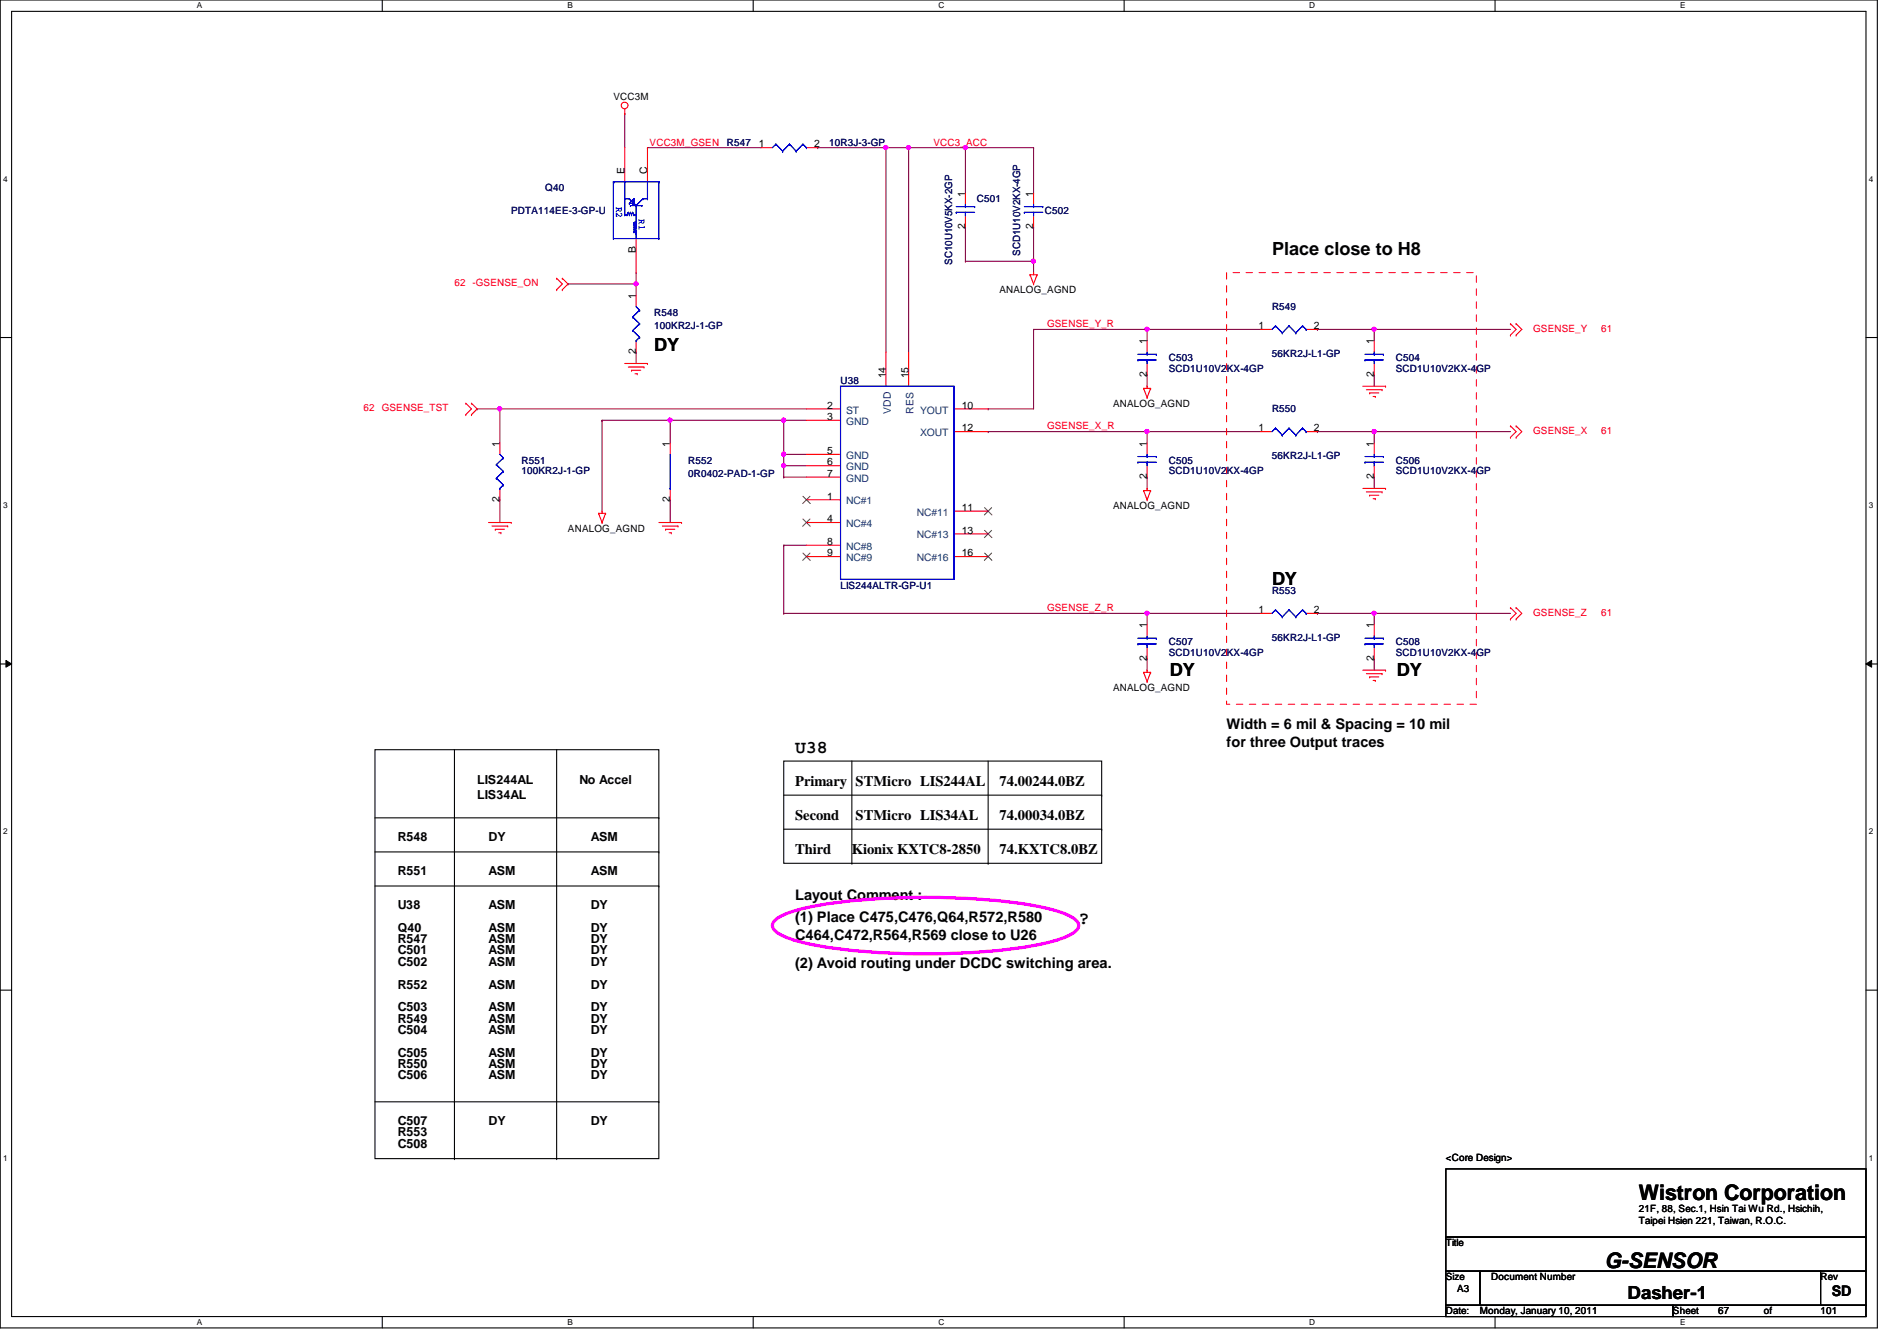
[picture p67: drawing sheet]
<svg xmlns="http://www.w3.org/2000/svg" width="297mm" height="210mm" viewBox="0 0 297 210" stroke-linecap="round" stroke-linejoin="round" font-family="sans-serif">
<defs><g id="words">
<g font-size="3.3">
<text x="256.6" y="187.9">Wistron Corporation</text>
<text x="251.3" y="198.5">G-SENSOR</text>
</g>
<g font-size="2.8">
<text x="199.2" y="40">Place close to H8</text>
<text x="102.4" y="54.9">DY</text>
<text x="199.2" y="91.5">DY</text>
<text x="183.2" y="105.7">DY</text>
<text x="218.7" y="105.7">DY</text>
<text x="124.5" y="117.9">U38</text>
<text x="168.9" y="144.6">?</text>
<text x="254.8" y="203.4">Dasher-1</text>
</g>
<g font-size="2.3">
<text x="192.1" y="116.9">for three Output traces</text>
<text x="192.1" y="114.1">Width = 6 mil &amp; Spacing = 10 mil</text>
<text x="124.5" y="123">Primary</text>
<text x="134" y="123">STMicro LIS244AL</text>
<text x="156.5" y="123">74.00244.0BZ</text>
<text x="124.5" y="128.4">Second</text>
<text x="134" y="128.4">STMicro LIS34AL</text>
<text x="156.5" y="128.4">74.00034.0BZ</text>
<text x="124.5" y="133.7">Third</text>
<text x="133.4" y="133.7">Kionix KXTC8-2850</text>
<text x="156.5" y="133.7">74.KXTC8.0BZ</text>
<text x="124.5" y="140.8">Layout Comment :</text>
<text x="124.5" y="144.4">(1) Place C475,C476,Q64,R572,R580</text>
<text x="124.5" y="147.1">C464,C472,R564,R569 close to U26</text>
<text x="124.5" y="151.5">(2) Avoid routing under DCDC switching area.</text>
<text x="286.8" y="202.9">SD</text>
</g>
<g font-size="1.9">
<text x="74.7" y="122.7">LIS244AL</text>
<text x="74.7" y="125.1">LIS34AL</text>
<text x="90.7" y="122.7">No Accel</text>
<text x="62.3" y="131.6">R548</text>
<text x="76.5" y="131.6">DY</text>
<text x="92.5" y="131.6">ASM</text>
<text x="62.3" y="136.9">R551</text>
<text x="76.5" y="136.9">ASM</text>
<text x="92.5" y="136.9">ASM</text>
<text x="62.3" y="142.3">U38</text>
<text x="76.5" y="142.3">ASM</text>
<text x="92.5" y="142.3">DY</text>
<text x="62.3" y="145.8">Q40</text>
<text x="62.3" y="147.6">R547</text>
<text x="62.3" y="149.4">C501</text>
<text x="76.5" y="145.8">ASM</text>
<text x="76.5" y="147.6">ASM</text>
<text x="76.5" y="149.4">ASM</text>
<text x="92.5" y="145.8">DY</text>
<text x="92.5" y="147.6">DY</text>
<text x="92.5" y="149.4">DY</text>
<text x="62.3" y="151.2">C502</text>
<text x="62.3" y="154.7">R552</text>
<text x="76.5" y="151.2">ASM</text>
<text x="76.5" y="154.7">ASM</text>
<text x="92.5" y="151.2">DY</text>
<text x="92.5" y="154.7">DY</text>
<text x="62.3" y="158.3">C503</text>
<text x="62.3" y="160.1">R549</text>
<text x="62.3" y="161.8">C504</text>
<text x="76.5" y="158.3">ASM</text>
<text x="76.5" y="160.1">ASM</text>
<text x="76.5" y="161.8">ASM</text>
<text x="92.5" y="158.3">DY</text>
<text x="92.5" y="160.1">DY</text>
<text x="92.5" y="161.8">DY</text>
<text x="62.3" y="165.4">C505</text>
<text x="62.3" y="167.2">R550</text>
<text x="76.5" y="165.4">ASM</text>
<text x="76.5" y="167.2">ASM</text>
<text x="92.5" y="165.4">DY</text>
<text x="92.5" y="167.2">DY</text>
<text x="62.3" y="169">C506</text>
<text x="76.5" y="169">ASM</text>
<text x="92.5" y="169">DY</text>
<text x="62.3" y="176.1">C507</text>
<text x="62.3" y="177.8">R553</text>
<text x="62.3" y="179.6">C508</text>
<text x="76.5" y="176.1">DY</text>
<text x="92.5" y="176.1">DY</text>
</g>
<g font-size="1.6">
<text x="96.1" y="15.7">VCC3M</text>
<text x="118.8" y="23.1">1</text>
<text x="127.5" y="23.1">2</text>
<text x="97.8" y="27.2" transform="rotate(-90 97.8 27.2)">E</text>
<text x="101.3" y="27.2" transform="rotate(-90 101.3 27.2)">C</text>
<text x="151.1" y="35.9" transform="rotate(-90 151.1 35.9)">2</text>
<text x="151.1" y="30.8" transform="rotate(-90 151.1 30.8)">1</text>
<text x="161.8" y="35.9" transform="rotate(-90 161.8 35.9)">2</text>
<text x="161.8" y="30.8" transform="rotate(-90 161.8 30.8)">1</text>
<text x="99.6" y="39.7" transform="rotate(-90 99.6 39.7)">B</text>
<text x="99.6" y="46.8" transform="rotate(-90 99.6 46.8)">1</text>
<text x="156.5" y="45.9">ANALOG_AGND</text>
<text x="179.6" y="53.9" transform="rotate(-90 179.6 53.9)">1</text>
<text x="197.1" y="51.5">1</text>
<text x="205.7" y="51.5">2</text>
<text x="215.1" y="53.9" transform="rotate(-90 215.1 53.9)">1</text>
<text x="99.6" y="55.5" transform="rotate(-90 99.6 55.5)">2</text>
<text x="138.7" y="59.2" transform="rotate(-90 138.7 59.2)">14</text>
<text x="142.2" y="59.2" transform="rotate(-90 142.2 59.2)">15</text>
<text x="179.6" y="59" transform="rotate(-90 179.6 59)">2</text>
<text x="215.1" y="59" transform="rotate(-90 215.1 59)">2</text>
<text x="129.5" y="64">2</text>
<text x="129.5" y="65.7">3</text>
<text x="150.6" y="64">10</text>
<text x="174.3" y="63.7">ANALOG_AGND</text>
<text x="78.2" y="69.9" transform="rotate(-90 78.2 69.9)">1</text>
<text x="104.9" y="69.9" transform="rotate(-90 104.9 69.9)">1</text>
<text x="129.5" y="71.1">5</text>
<text x="150.6" y="67.5">12</text>
<text x="179.6" y="69.9" transform="rotate(-90 179.6 69.9)">1</text>
<text x="197.1" y="67.5">1</text>
<text x="205.7" y="67.5">2</text>
<text x="215.1" y="69.9" transform="rotate(-90 215.1 69.9)">1</text>
<text x="129.5" y="74.6">7</text>
<text x="129.5" y="72.9">6</text>
<text x="179.6" y="75" transform="rotate(-90 179.6 75)">2</text>
<text x="215.1" y="75" transform="rotate(-90 215.1 75)">2</text>
<text x="78.2" y="78.6" transform="rotate(-90 78.2 78.6)">2</text>
<text x="88.9" y="83.2">ANALOG_AGND</text>
<text x="104.9" y="78.6" transform="rotate(-90 104.9 78.6)">2</text>
<text x="129.5" y="81.7">4</text>
<text x="129.5" y="78.2">1</text>
<text x="150.6" y="83.5">13</text>
<text x="150.6" y="80">11</text>
<text x="174.3" y="79.7">ANALOG_AGND</text>
<text x="129.5" y="85.3">8</text>
<text x="129.5" y="87.1">9</text>
<text x="150.6" y="87.1">16</text>
<text x="197.1" y="96">1</text>
<text x="205.7" y="96">2</text>
<text x="179.6" y="98.3" transform="rotate(-90 179.6 98.3)">1</text>
<text x="215.1" y="98.3" transform="rotate(-90 215.1 98.3)">1</text>
<text x="179.6" y="103.5" transform="rotate(-90 179.6 103.5)">2</text>
<text x="215.1" y="103.5" transform="rotate(-90 215.1 103.5)">2</text>
<text x="174.3" y="108.1">ANALOG_AGND</text>
<text x="226.4" y="181.7">&lt;Core Design&gt;</text>
<text x="256.6" y="191.6">Taipei Hsien 221, Taiwan, R.O.C.</text>
<text x="256.6" y="189.7">21F, 88, Sec.1, Hsin Tai Wu Rd., Hsichih,</text>
<text x="226.4" y="195.1">Title</text>
<text x="226.4" y="200.4">Size</text>
<text x="228.2" y="202.2">A3</text>
<text x="233.5" y="200.4">Document Number</text>
<text x="285.1" y="200.4">Rev</text>
<text x="226.4" y="205.7">Date:</text>
<text x="231.7" y="205.7">Monday, January 10, 2011</text>
<text x="261.9" y="205.7">Sheet</text>
<text x="269.1" y="205.7">67</text>
<text x="276.2" y="205.7">of</text>
<text x="285.1" y="205.7">101</text>
</g>
<g font-size="1.6" fill="#f00">
<text x="101.7" y="22.8">VCC3M_GSEN</text>
<text x="146.2" y="22.8">VCC3_ACC</text>
<text x="71.2" y="44.8">62 -GSENSE_ON</text>
<text x="164" y="51.2">GSENSE_Y_R</text>
<text x="240.1" y="51.9">GSENSE_Y</text>
<text x="250.7" y="51.9">61</text>
<text x="56.9" y="64.4">62 GSENSE_TST</text>
<text x="164" y="67.2">GSENSE_X_R</text>
<text x="240.1" y="67.9">GSENSE_X</text>
<text x="250.7" y="67.9">61</text>
<text x="164" y="95.7">GSENSE_Z_R</text>
<text x="240.1" y="96.4">GSENSE_Z</text>
<text x="250.7" y="96.4">61</text>
</g>
<g font-size="1.6" fill="#000080">
<text x="113.8" y="22.8">R547</text>
<text x="129.8" y="22.8">10R3J-3-GP</text>
<text x="85.4" y="29.9">Q40</text>
<text x="80" y="33.4">PDTA114EE-3-GP-U</text>
<text x="152.9" y="31.7">C501</text>
<text x="163.6" y="33.4">C502</text>
<text x="149.1" y="41.4" transform="rotate(-90 149.1 41.4)">SC10U10V5KX-2GP</text>
<text x="159.8" y="40" transform="rotate(-90 159.8 40)">SCD1U10V2KX-4GP</text>
<text x="102.4" y="51.6">100KR2J-1-GP</text>
<text x="102.4" y="49.4">R548</text>
<text x="199.2" y="48.6">R549</text>
<text x="183" y="58.2">SCD1U10V2KX-4GP</text>
<text x="183" y="56.6">C503</text>
<text x="199.2" y="55.8">56KR2J-L1-GP</text>
<text x="218.6" y="58.2">SCD1U10V2KX-4GP</text>
<text x="218.6" y="56.6">C504</text>
<text x="131.6" y="60.1">U38</text>
<text x="199.2" y="64.6">R550</text>
<text x="199.2" y="71.8">56KR2J-L1-GP</text>
<text x="81.7" y="74.2">100KR2J-1-GP</text>
<text x="81.7" y="72.6">R551</text>
<text x="107.8" y="74.7">0R0402-PAD-1-GP</text>
<text x="107.8" y="72.6">R552</text>
<text x="183" y="74.2">SCD1U10V2KX-4GP</text>
<text x="183" y="72.6">C505</text>
<text x="218.6" y="74.2">SCD1U10V2KX-4GP</text>
<text x="218.6" y="72.6">C506</text>
<text x="131.6" y="92.1">LIS244ALTR-GP-U1</text>
<text x="199.2" y="93">R553</text>
<text x="183" y="101">C507</text>
<text x="199.2" y="100.3">56KR2J-L1-GP</text>
<text x="218.6" y="101">C508</text>
<text x="183" y="102.6">SCD1U10V2KX-4GP</text>
<text x="218.6" y="102.6">SCD1U10V2KX-4GP</text>
</g>
<g font-size="1.6" fill="#00f">
<text x="96.5" y="32.3" transform="rotate(90 96.5 32.3)">R2</text>
<text x="100" y="34.3" transform="rotate(90 100 34.3)">R1</text>
</g>
<g font-size="1.6" fill="#004080">
<text x="132.5" y="64.7">ST</text>
<text x="139.5" y="64.8" transform="rotate(-90 139.5 64.8)">VDD</text>
<text x="143" y="64.7" transform="rotate(-90 143 64.7)">RES</text>
<text x="144.1" y="64.7">YOUT</text>
<text x="132.5" y="66.5">GND</text>
<text x="132.5" y="71.8">GND</text>
<text x="144.1" y="68.3">XOUT</text>
<text x="132.5" y="75.4">GND</text>
<text x="132.5" y="73.6">GND</text>
<text x="132.5" y="82.5">NC#4</text>
<text x="132.5" y="79">NC#1</text>
<text x="143.5" y="80.7">NC#11</text>
<text x="132.5" y="86.1">NC#8</text>
<text x="132.5" y="87.8">NC#9</text>
<text x="143.5" y="84.3">NC#13</text>
<text x="143.5" y="87.8">NC#16</text>
</g>
<g font-size="1.3">
<text x="30.8" y="1.3">A</text>
<text x="88.9" y="1.3">B</text>
<text x="146.9" y="1.3">C</text>
<text x="205" y="1.3">D</text>
<text x="263.1" y="1.3">E</text>
<text x=".5" y="28.4">4</text>
<text x="292.6" y="28.4">4</text>
<text x=".5" y="79.5">3</text>
<text x="292.6" y="79.5">3</text>
<text x=".5" y="130.6">2</text>
<text x="292.6" y="130.6">2</text>
<text x=".5" y="181.7">1</text>
<text x="292.6" y="181.7">1</text>
<text x="30.8" y="207.4">A</text>
<text x="88.9" y="207.4">B</text>
<text x="146.9" y="207.4">C</text>
<text x="205" y="207.4">D</text>
<text x="263.1" y="207.4">E</text>
</g>
</g></defs>
<path d="M0 0h294v207.9h-294zM1.8 1.8h290.4v204.3h-290.4z" fill="none" stroke="#000" stroke-width=".17"/>
<g fill="#fff">
<path d="M30.8 .2h.8v1.4h-.8z"/>
<path d="M30.8 206.2h.8v1.4h-.8z"/>
</g>
<path d="M59.9 0v1.8M59.9 206.1v1.8" fill="none" stroke="#000" stroke-width=".17"/>
<g fill="#fff">
<path d="M88.9 .2h.8v1.4h-.8z"/>
<path d="M88.9 206.2h.8v1.4h-.8z"/>
</g>
<path d="M117.9 0v1.8M117.9 206.1v1.8" fill="none" stroke="#000" stroke-width=".17"/>
<g fill="#fff">
<path d="M146.9 .2h.9v1.4h-.9z"/>
<path d="M146.9 206.2h.9v1.4h-.9z"/>
</g>
<path d="M176 0v1.8M176 206.1v1.8" fill="none" stroke="#000" stroke-width=".17"/>
<g fill="#fff">
<path d="M205 .2h.9v1.4h-.9z"/>
<path d="M205 206.2h.9v1.4h-.9z"/>
</g>
<path d="M234.1 0v1.8M234.1 206.1v1.8" fill="none" stroke="#000" stroke-width=".17"/>
<g fill="#fff">
<path d="M263.1 .2h.8v1.4h-.8z"/>
<path d="M263.1 206.2h.8v1.4h-.8z"/>
<path d="M.5 27.3h.7v1.4h-.7z"/>
<path d="M292.6 27.3h.7v1.4h-.7z"/>
<path d="M.5 78.4h.7v1.4h-.7z"/>
<path d="M292.6 78.4h.7v1.4h-.7z"/>
</g>
<path d="M0 52.8h1.8M292.2 52.8h1.8" fill="none" stroke="#000" stroke-width=".17"/>
<g fill="#fff">
<path d="M.5 129.5h.7v1.4h-.7z"/>
<path d="M292.6 129.5h.7v1.4h-.7z"/>
</g>
<path d="M0 103.9h1.8M292.2 103.9h1.8" fill="none" stroke="#000" stroke-width=".17"/>
<path d="M.9 103.4l.9 .5-.9 .5zM292.2 103.9l.9-.5v1z" fill="#000"/>
<path d="M.9 103.4l.9 .5-.9 .5zM292.2 103.9l.9-.5v1z" fill="none" stroke="#000" stroke-width=".16"/>
<g fill="#fff">
<path d="M.5 180.5h.7v1.4h-.7z"/>
<path d="M292.6 180.5h.7v1.4h-.7z"/>
</g>
<path d="M0 155h1.8M292.2 155h1.8" fill="none" stroke="#000" stroke-width=".17"/>
<path d="M179.6 67.6h17.8M179.6 67.6h.1" fill="none" stroke="#800040" stroke-width=".17"/>
<circle cx="179.6" cy="67.5" r=".32" fill="#f0f"/>
<circle cx="179.6" cy="67.5" r=".32" fill="none" stroke="#f0f" stroke-width=".17"/>
<path d="M161.8 51.6h.1M161.8 51.6v12.4h-7.1M179.6 51.6h17.8M179.6 58.7h.1M179.6 51.6h.1M179.6 51.6v1.7M179.6 58.7v1.8M154.7 64h.1M179.6 67.6h.1M179.6 74.7h.1M179.6 67.6v1.7M179.6 74.7v1.8" fill="none" stroke="#800040" stroke-width=".17"/>
<circle cx="179.6" cy="51.5" r=".32" fill="#f0f"/>
<circle cx="179.6" cy="51.5" r=".32" fill="none" stroke="#f0f" stroke-width=".17"/>
<path d="M215.2 51.6h.1M215.2 58.7h.1M215.2 51.6v1.7M215.2 58.7v1.8M215.2 67.6h21.3M215.2 67.6h.1M215.2 74.7h.1M215.2 67.6v1.7M215.2 74.7v1.8" fill="none" stroke="#800040" stroke-width=".17"/>
<circle cx="215.2" cy="67.5" r=".32" fill="#f0f"/>
<circle cx="215.2" cy="67.5" r=".32" fill="none" stroke="#f0f" stroke-width=".17"/>
<path d="M215.2 51.6h21.3M215.2 51.6h.1" fill="none" stroke="#800040" stroke-width=".17"/>
<circle cx="215.2" cy="51.5" r=".32" fill="#f0f"/>
<circle cx="215.2" cy="51.5" r=".32" fill="none" stroke="#f0f" stroke-width=".17"/>
<g fill="none" stroke="#800040" stroke-width=".17">
<path d="M161.8 51.6h.1M161.8 51.6h17.8M206.3 51.6h.1M206.3 51.6h8.9M94.3 65.8h.1M94.3 65.8h28.4M104.9 65.8h.1M104.9 65.8v3.5M122.7 71.1h3.6M122.7 65.8h.1M122.7 71.1h.1M122.7 65.8v5.3"/>
<path d="M154.7 67.6h24.9M154.7 67.6h.1M206.3 67.6h.1M206.3 67.6h8.9"/>
</g>
<circle cx="104.9" cy="65.8" r=".32" fill="#f0f"/>
<circle cx="104.9" cy="65.8" r=".32" fill="none" stroke="#f0f" stroke-width=".17"/>
<path d="M122.7 65.8h3.6M122.7 65.8h.1" fill="none" stroke="#800040" stroke-width=".17"/>
<circle cx="122.7" cy="65.8" r=".32" fill="#f0f"/>
<circle cx="122.7" cy="65.8" r=".32" fill="none" stroke="#f0f" stroke-width=".17"/>
<path d="M94.3 65.8h.1M94.3 65.8v14.2M104.9 78.2h.1M104.9 78.2v3.6M122.7 72.9h3.6M122.7 72.9h.1M122.7 72.9v1.8" fill="none" stroke="#800040" stroke-width=".17"/>
<circle cx="122.7" cy="72.9" r=".32" fill="#f0f"/>
<circle cx="122.7" cy="72.9" r=".32" fill="none" stroke="#f0f" stroke-width=".17"/>
<path d="M88.9 44.4h10.7M88.9 44.4h.1" fill="none" stroke="#800040" stroke-width=".17"/>
<circle cx="99.6" cy="44.4" r=".32" fill="#f0f"/>
<circle cx="99.6" cy="44.4" r=".32" fill="none" stroke="#f0f" stroke-width=".17"/>
<path d="M97.8 17.8h.1M97.8 17.8v5.3M142.3 23.1h.1M142.3 23.1v32M151.2 23.1h10.6M151.2 23.1h.1M99.6 55.1h.1M99.6 55.1v1.8" fill="none" stroke="#800040" stroke-width=".17"/>
<circle cx="151.1" cy="23.1" r=".32" fill="#f0f"/>
<circle cx="151.1" cy="23.1" r=".32" fill="none" stroke="#f0f" stroke-width=".17"/>
<path d="M151.2 23.1h.1M151.2 23.1v7.1M151.2 40.9h10.6M151.2 40.9h.1" fill="none" stroke="#800040" stroke-width=".17"/>
<circle cx="161.8" cy="40.9" r=".32" fill="#f0f"/>
<circle cx="161.8" cy="40.9" r=".32" fill="none" stroke="#f0f" stroke-width=".17"/>
<path d="M142.3 23.1h8.9M142.3 23.1h.1M99.6 44.4h.1M99.6 42.7h.1M99.6 42.7v3.5M161.8 40.9h.1M161.8 40.9v1.8" fill="none" stroke="#800040" stroke-width=".17"/>
<circle cx="142.3" cy="23.1" r=".32" fill="#f0f"/>
<circle cx="142.3" cy="23.1" r=".32" fill="none" stroke="#f0f" stroke-width=".17"/>
<path d="M138.7 23.1h.1M138.7 23.1v32M138.7 23.1h3.6M151.2 35.6h.1M151.2 35.6v5.3M161.8 35.6h.1M161.8 35.6v5.3" fill="none" stroke="#800040" stroke-width=".17"/>
<circle cx="138.7" cy="23.1" r=".32" fill="#f0f"/>
<circle cx="138.7" cy="23.1" r=".32" fill="none" stroke="#f0f" stroke-width=".17"/>
<path d="M161.8 23.1h.1M161.8 23.1v7.1M74.7 64h.1M74.7 64h3.6M78.3 78.2h.1M78.3 78.2v3.6M122.7 74.7h3.6M122.7 74.7h.1M122.7 71.1h.1M122.7 71.1v1.8" fill="none" stroke="#800040" stroke-width=".17"/>
<circle cx="122.7" cy="71.1" r=".32" fill="#f0f"/>
<circle cx="122.7" cy="71.1" r=".32" fill="none" stroke="#f0f" stroke-width=".17"/>
<path d="M101.4 23.1h17.8M101.4 23.1h.1M128.1 23.1h10.6M128.1 23.1h.1M78.3 64h48M78.3 64h.1M78.3 64v5.3" fill="none" stroke="#800040" stroke-width=".17"/>
<circle cx="78.2" cy="64" r=".32" fill="#f0f"/>
<circle cx="78.2" cy="64" r=".32" fill="none" stroke="#f0f" stroke-width=".17"/>
<path d="M122.7 85.3h3.6M122.7 85.3h.1M122.7 96h.1M122.7 96h56.9M179.6 96h.1M179.6 96v1.8M206.3 96h.1M206.3 96h30.2M215.2 96h.1" fill="none" stroke="#800040" stroke-width=".17"/>
<circle cx="215.2" cy="96" r=".32" fill="#f0f"/>
<circle cx="215.2" cy="96" r=".32" fill="none" stroke="#f0f" stroke-width=".17"/>
<path d="M179.6 96h17.8M179.6 96h.1M215.2 96h.1M215.2 96v1.8M179.6 103.1h.1M179.6 103.1v1.8M215.2 103.1h.1M215.2 103.1v1.8" fill="none" stroke="#800040" stroke-width=".17"/>
<circle cx="179.6" cy="96" r=".32" fill="#f0f"/>
<circle cx="179.6" cy="96" r=".32" fill="none" stroke="#f0f" stroke-width=".17"/>
<path d="M122.7 85.3h.1M122.7 85.3v10.7" fill="none" stroke="#800040" stroke-width=".17"/>
<g fill="none" stroke="#f00" stroke-width=".17">
<path d="M97.8 17.8h.1M97.8 17.1v.7M97.8 23.1v5.3M99.6 37.3v5.4M101.4 23.1v5.3M119.2 23.1h1.7M126.3 23.1h1.8M151.2 30.2v1.8M151.2 33.8v1.8M161.8 30.2v1.8M161.8 33.8v1.8M87.2 43.6l.8 .8-.8 .9"/>
<path d="M87.2 43.6h.1M87.2 45.3h.1M88 45.3h.1M88 43.6h.1M88 43.6l.9 .8-.9 .9M97.8 56.9h3.6M98.4 57.4h2.4M98.9 58h1.4M98.9 58h.1M99.4 58.5h.4M99.6 46.2v1.8M99.6 53.3v1.8"/>
<path d="M99.8 58.5h.1M100.8 57.4h.1M101.4 56.9h.1M138.7 55.1v5.4M142.3 55.1v5.4M161.3 43l.5 1.4M161.3 43h.1M161.3 43h1.1M161.8 42.7h.1M161.8 44.4h.1M161.8 42.7v.3M162.4 43h.1"/>
<path d="M162.4 43l-.6 1.4M179.6 53.3v1.8M179.6 56.9v1.8M197.4 51.6h1.8M204.5 51.6h1.8M215.2 53.3v1.8M215.2 56.9v1.8M236.5 52.5h.1M236.5 50.7h.1M236.5 50.7l.9 .9-.9 .9M237.4 52.5h.1M237.4 50.7h.1"/>
<path d="M237.4 50.7l.9 .9-.9 .9M72.9 63.1h.1M72.9 64.9h.1M72.9 63.1l.9 .9-.9 .9M73.8 64.9h.1M73.8 63.1h.1M73.8 63.1l.9 .9-.9 .9M78.3 69.3v1.8M78.3 76.5v1.7M104.9 69.3v1.8M104.9 76.5v1.7M126.3 64h5.3"/>
<path d="M126.3 65.8h5.3M126.3 74.7h5.3M126.3 78.2h5.3M126.3 71.1h5.3M126.3 72.9h5.3M149.4 67.6h5.3M149.4 64h5.3M179.1 76.8l.5 1.4M179.1 60.8l.5 1.4M179.1 76.8h.1M179.1 60.8h.1M179.1 76.8h1.1"/>
<path d="M179.1 60.8h1.1M179.6 76.5h.1M179.6 78.2h.1M179.6 60.5h.1M179.6 62.2h.1M179.6 60.5v.3M179.6 69.3v1.8M179.6 72.9v1.8M179.6 76.5v.3M180.2 76.8h.1M180.2 60.8h.1M180.2 76.8l-.6 1.4"/>
<path d="M180.2 60.8l-.6 1.4M197.4 67.6h1.8M204.5 67.6h1.8M213.4 60.5h3.6M213.4 76.5h3.6M213.9 61h2.5M213.9 77h2.5M214.5 61.5h1.4M214.5 77.5h1.4M214.5 61.5h.1M214.5 77.5h.1M215 62.1h.3"/>
<path d="M215 78.1h.3M215.2 69.3v1.8M215.2 72.9v1.8M215.3 62.1h.1M215.3 78.1h.1M216.4 61h.1M216.4 77h.1M217 60.5h.1M217 76.5h.1M236.5 68.5h.1M236.5 66.7h.1M236.5 66.7l.9 .9-.9 .9"/>
<path d="M237.4 68.5h.1M237.4 66.7h.1M237.4 66.7l.9 .9-.9 .9M76.5 81.8h3.5M77 82.3h2.5M77.6 82.8h.1M77.6 82.8h1.4M78.1 83.4h.3M78.4 83.4h.1M79.5 82.3h.1M80 81.8h.1M93.7 80.3l.6 1.5"/>
<path d="M93.7 80.3h.1M93.7 80.3h1.1M94.3 80h.1M94.3 81.8h.1M94.3 80v.3M94.8 80.3h.1M94.8 80.3l-.5 1.5M103.2 81.8h3.5M103.7 82.3h2.5M104.2 82.8h1.5M104.2 82.8h.1M104.8 83.4h.3"/>
<path d="M105.1 83.4h.1M106.2 82.3h.1M106.7 81.8h.1M126.3 81.8h5.3M126.3 87.1h5.3M126.3 85.3h5.3M149.4 83.6h5.3M149.4 80h5.3M149.4 87.1h5.3M179.6 97.8v1.8M197.4 96h1.8M204.5 96h1.8"/>
<path d="M215.2 97.8v1.8M236.5 96.9h.1M236.5 95.1h.1M236.5 95.1l.9 .9-.9 .9M237.4 96.9h.1M237.4 95.1h.1M237.4 95.1l.9 .9-.9 .9M179.1 105.2l.5 1.5M179.1 105.2h.1M179.1 105.2h1.1M179.6 104.9h.1M179.6 106.7h.1"/>
<path d="M179.6 101.3v1.8M179.6 104.9v.3M180.2 105.2h.1M180.2 105.2l-.6 1.5M213.4 104.9h3.6M213.9 105.5h2.5M214.5 106h1.4M214.5 106h.1M215 106.5h.3M215.2 101.3v1.8M215.3 106.5h.1M216.4 105.5h.1"/>
<path d="M217 104.9h.1"/>
<circle cx="97.8" cy="16.5" r=".52"/>
</g>
<g fill="none" stroke="#000" stroke-width=".17">
<path d="M58.7 117.3h44.5v64.1h-44.5zM71.2 117.3v64.1M87.2 117.3v64.1M122.7 119.1h49.8v16h-49.8zM133.4 119.1v16M154.7 119.1v16M58.7 128h44.5M58.7 133.3h44.5M58.7 138.7h44.5M103.2 128h.1M103.2 133.3h.1M103.2 138.7h.1"/>
<path d="M122.7 124.5h49.8M122.7 129.8h49.8M133.4 135.1h.1M154.7 135.1h.1M172.5 124.5h.1M172.5 129.8h.1M58.7 172.5h44.5M103.2 172.5h.1M71.2 181.4h.1M87.2 181.4h.1M226.4 183h65.8v10.6h-65.8zM226.4 193.6h65.8v5.4h-65.8z"/>
<path d="M226.4 199h5.3v5.3h-5.3zM231.7 199h53.4v5.3h-53.4zM285.1 199h7.1v5.3h-7.1zM226.4 204.3h35.6v1.8h-35.6zM262 204.3h30.2v1.8h-30.2z"/>
</g>
<path d="M192.1 42.7h39.1v67.5h-39.1z" fill="none" stroke="#f00" stroke-width=".16" stroke-dasharray="1 1 1 1 1 1 1 1"/>
<path d="M121.4 144a15.3 15.3 0 0 1 6.6-2.3 112.9 112.9 0 0 1 33.9 0 15.4 15.4 0 0 1 6.5 2.3 1.06 1.06 0 0 1 0 1.8 15.4 15.4 0 0 1-6.5 2.2 111.1 111.1 0 0 1-33.9 0 15.3 15.3 0 0 1-6.6-2.2 1.07 1.07 0 0 1 0-1.8z" fill="none" stroke="#f0f" stroke-width=".51"/>
<g fill="none" stroke="#00f" stroke-width=".17">
<path d="M96.1 28.4h.1M96.1 37.3h.1M96.1 28.4v8.9M96.1 37.3h7.1M96.1 28.4h7.1M96.2 28.4h.1M97.8 31.1h.7M97.8 33.6h.4M97.8 31.1h.1M97.8 28.4h.1M97.8 33.6h.1M97.8 28.4v5.2"/>
<path d="M98.2 33.6h.1M98.4 33.2l.1 .4M98.4 33.2h.1M98.4 33.2l-.2 .4M98.5 31.1h.1M98.5 33.6h.1M98.5 31.8h.1M98.5 31.8h.8M98.5 31.1l1.1 1.1M98.7 32.2h1.8M98.7 32.2h.1M98.7 33.2h.1"/>
<path d="M98.7 33.2l-.2 .4M98.7 33.2l.2 .4M98.9 33.6h.1M99.1 33.2h.1M99.1 31.8h.1M99.1 33.2l-.2 .4M99.1 33.2l.2 .4M99.3 36.3l.3 .1M99.3 35.9l.3 .2M99.3 35.6l.3 .1M99.3 35.2l.3 .2M99.3 34.8l.3 .2"/>
<path d="M99.3 33.6h.3M99.3 36.3h.1M99.3 35.9h.1M99.3 35.6h.1M99.3 35.2h.1M99.3 34.8h.1M99.3 33.6h.1M99.3 31.1h.1M99.3 31.8h.1M99.3 31.1v.7M99.3 31.1l-.8 .7M99.6 36.4h.1"/>
<path d="M99.6 36.1h.1M99.6 35.7h.1M99.6 35.4h.1M99.6 35h.1M99.6 34.7h.1M99.6 32.2h.1M99.6 32.2v2.5M99.6 36.4v.9M99.6 36.1l-.3 .2M99.6 35.7l-.3 .2M99.6 35.4l-.3 .2M99.6 35l-.3 .2"/>
<path d="M99.6 34.7l-.3 .1M100.5 32.2h.1M100.7 31.1l-1.1 1.1M100.7 31.1h.1M100.7 31.1h.7M101.4 31.1h.1M101.4 28.4h.1M101.4 28.4v2.7M103.2 37.3h.1M103.2 28.4h.1M103.2 28.4v8.9M121.5 22.6h.1"/>
<path d="M121.5 22.6l1.1 1.1M121.5 22.6l-.6 .5M122.6 23.7h.1M123.6 22.6l-1 1.1M123.6 22.6h.1M123.6 22.6l1.1 1.1M124.7 23.7h.1M125.7 22.6l-1 1.1M125.7 22.6h.1M125.7 22.6l.6 .5M126.3 23.1h.1M149.7 33.2h.1"/>
<path d="M149.7 32.3h2.9M149.7 33.2h2.9M151.2 32.3h.1M151.2 33.2h.1M151.2 32v.3M151.2 33.2v.6M152.6 32.3h.1M160.4 33.2h.1M160.4 32.3h2.9M160.4 33.2h2.9M161.8 32.3h.1M161.8 33.2h.1"/>
<path d="M161.8 32v.3M161.8 33.2v.6M163.3 32.3h.1M99.1 49.6h.1M99.1 51.7h.1M99.1 49.6l1.1 1.1M99.1 51.7l1.1 1.1M99.6 53.3h.1M99.6 48l.6 .6M100.2 48.6h.1M100.2 50.7h.1M100.2 52.8h.1"/>
<path d="M100.2 48.6l-1.1 1M100.2 50.7l-1.1 1M100.2 52.8l-.6 .5M178.2 56.3h.1M178.2 55.5h2.9M178.2 56.3h2.9M179.6 55.5h.1M179.6 56.3h.1M179.6 55.1v.4M179.6 56.3v.6M181.1 55.5h.1M199.7 51h.1"/>
<path d="M199.7 51l1.1 1.1M199.7 51l-.5 .6M200.8 52.1h.1M201.8 51l-1 1.1M201.8 51h.1M201.8 51l1.1 1.1M202.9 52.1h.1M204 51l-1.1 1.1M204 51h.1M204 51l.5 .6M204.5 51.6h.1M213.7 56.3h.1"/>
<path d="M213.7 55.5h2.9M213.7 56.3h2.9M215.2 55.5h.1M215.2 56.3h.1M215.2 55.1v.4M215.2 56.3v.6M216.6 55.5h.1M77.7 72.7h.1M77.7 74.8h.1M77.7 72.7l1.1 1.1M77.7 74.8l1.1 1.1M78.3 76.5h.1"/>
<path d="M78.3 71.1l.5 .6M78.8 71.7h.1M78.8 73.8h.1M78.8 75.9h.1M78.8 71.7l-1.1 1M78.8 73.8l-1.1 1M78.8 75.9l-.5 .6M104.9 76.5h.1M104.9 71.1v5.4M131.6 60.5h17.8v30.2h-17.8zM178.2 72.3h.1M178.2 71.5h2.9"/>
<path d="M178.2 72.3h2.9M179.6 71.5h.1M179.6 72.3h.1M179.6 71.1v.4M179.6 72.3v.6M181.1 71.5h.1M199.7 67h.1M199.7 67l1.1 1.1M199.7 67l-.5 .6M200.8 68.1h.1M201.8 67l-1 1.1M201.8 67h.1"/>
<path d="M201.8 67l1.1 1.1M202.9 68.1h.1M204 67l-1.1 1.1M204 67h.1M204 67l.5 .6M204.5 67.6h.1M213.7 72.3h.1M213.7 71.5h2.9M213.7 72.3h2.9M215.2 71.5h.1M215.2 72.3h.1M215.2 71.1v.4"/>
<path d="M215.2 72.3v.6M216.6 71.5h.1M178.2 99.9h2.9M179.6 99.9h.1M179.6 99.6v.3M181.1 99.9h.1M199.7 95.5h.1M199.7 95.5l1.1 1.1M199.7 95.5l-.5 .5M200.8 96.6h.1M201.8 95.5l-1 1.1M201.8 95.5h.1"/>
<path d="M201.8 95.5l1.1 1.1M202.9 96.6h.1M204 95.5l-1.1 1.1M204 95.5h.1M204 95.5l.5 .5M204.5 96h.1M213.7 99.9h2.9M215.2 99.9h.1M215.2 99.6v.3M216.6 99.9h.1M178.2 100.8h.1M178.2 100.8h2.9"/>
<path d="M179.6 100.8h.1M179.6 100.8v.5M213.7 100.8h.1M213.7 100.8h2.9M215.2 100.8h.1M215.2 100.8v.5"/>
</g>
<path d="M125.7 77.7l1.2 1.1M126.8 77.7l-1.1 1.1M154.2 79.5l1.1 1.1M155.3 79.5l-1.2 1.1M125.7 81.2l1.2 1.2M125.7 86.6l1.2 1.1M126.8 81.2l-1.1 1.2M126.8 86.6l-1.1 1.1M154.2 83l1.1 1.2M154.2 86.6l1.1 1.1M155.3 83l-1.2 1.2M155.3 86.6l-1.2 1.1" fill="none" stroke="#804000" stroke-width=".16"/>
<circle cx="179.6" cy="67.5" r=".32" fill="#f0f"/>
<circle cx="179.6" cy="67.5" r=".32" fill="none" stroke="#f0f" stroke-width=".17"/>
<circle cx="179.6" cy="51.5" r=".32" fill="#f0f"/>
<circle cx="179.6" cy="51.5" r=".32" fill="none" stroke="#f0f" stroke-width=".17"/>
<circle cx="215.2" cy="67.5" r=".32" fill="#f0f"/>
<circle cx="215.2" cy="67.5" r=".32" fill="none" stroke="#f0f" stroke-width=".17"/>
<circle cx="215.2" cy="51.5" r=".32" fill="#f0f"/>
<circle cx="215.2" cy="51.5" r=".32" fill="none" stroke="#f0f" stroke-width=".17"/>
<circle cx="104.9" cy="65.8" r=".32" fill="#f0f"/>
<circle cx="104.9" cy="65.8" r=".32" fill="none" stroke="#f0f" stroke-width=".17"/>
<circle cx="122.7" cy="65.8" r=".32" fill="#f0f"/>
<circle cx="122.7" cy="65.8" r=".32" fill="none" stroke="#f0f" stroke-width=".17"/>
<circle cx="122.7" cy="72.9" r=".32" fill="#f0f"/>
<circle cx="122.7" cy="72.9" r=".32" fill="none" stroke="#f0f" stroke-width=".17"/>
<circle cx="99.6" cy="44.4" r=".32" fill="#f0f"/>
<circle cx="99.6" cy="44.4" r=".32" fill="none" stroke="#f0f" stroke-width=".17"/>
<circle cx="151.1" cy="23.1" r=".32" fill="#f0f"/>
<circle cx="151.1" cy="23.1" r=".32" fill="none" stroke="#f0f" stroke-width=".17"/>
<circle cx="161.8" cy="40.9" r=".32" fill="#f0f"/>
<circle cx="161.8" cy="40.9" r=".32" fill="none" stroke="#f0f" stroke-width=".17"/>
<circle cx="142.3" cy="23.1" r=".32" fill="#f0f"/>
<circle cx="142.3" cy="23.1" r=".32" fill="none" stroke="#f0f" stroke-width=".17"/>
<circle cx="138.7" cy="23.1" r=".32" fill="#f0f"/>
<circle cx="138.7" cy="23.1" r=".32" fill="none" stroke="#f0f" stroke-width=".17"/>
<circle cx="122.7" cy="71.1" r=".32" fill="#f0f"/>
<circle cx="122.7" cy="71.1" r=".32" fill="none" stroke="#f0f" stroke-width=".17"/>
<circle cx="78.2" cy="64" r=".32" fill="#f0f"/>
<circle cx="78.2" cy="64" r=".32" fill="none" stroke="#f0f" stroke-width=".17"/>
<circle cx="215.2" cy="96" r=".32" fill="#f0f"/>
<circle cx="215.2" cy="96" r=".32" fill="none" stroke="#f0f" stroke-width=".17"/>
<circle cx="179.6" cy="96" r=".32" fill="#f0f"/>
<circle cx="179.6" cy="96" r=".32" fill="none" stroke="#f0f" stroke-width=".17"/>
<use href="#words"/>
</svg>
